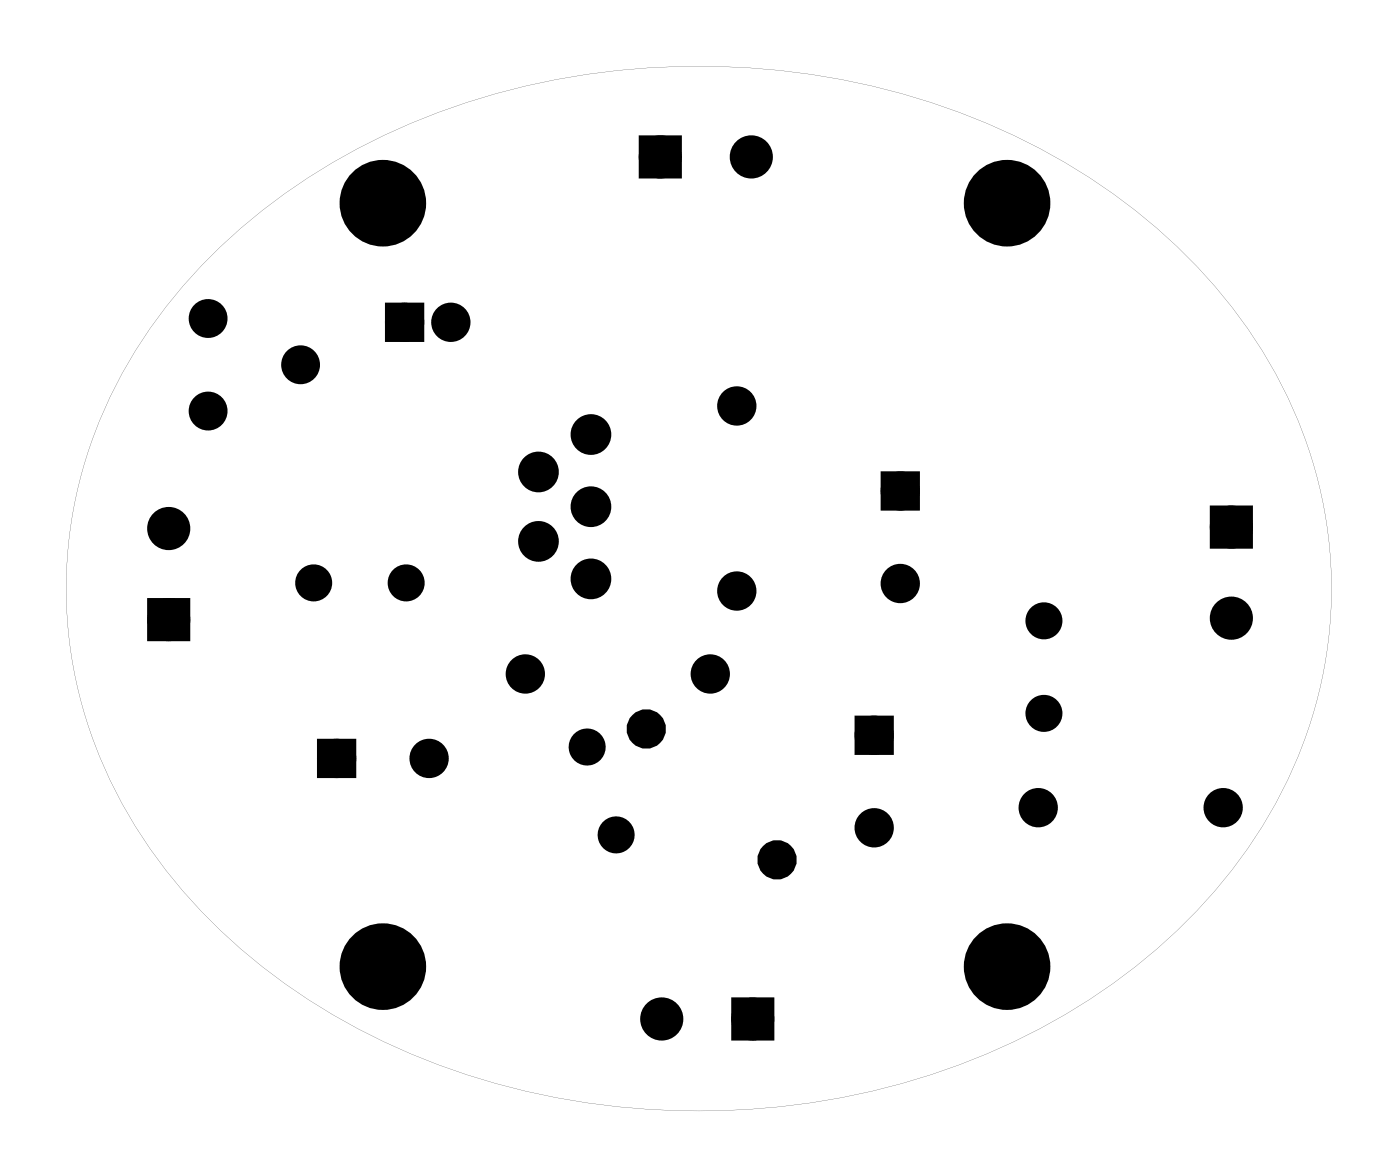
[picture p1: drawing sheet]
<svg xmlns="http://www.w3.org/2000/svg" width="77mm" height="65mm" viewBox="0 0 77 65" stroke-linecap="round" stroke-linejoin="round" font-family="sans-serif">
<g fill="#000">
<path d="M21.5 17h1.4v1.4h-1.4zM35.5 7.8h1.6v1.6h-1.6zM8.5 33.2h1.6v1.6h-1.6zM47.3 39.7h1.4v1.4h-1.4zM48.8 26.3h1.4v1.4h-1.4zM66.8 28.1h1.6v1.6h-1.6zM17.8 40.9h1.4v1.4h-1.4zM40.5 55.1h1.7v1.6h-1.7z"/>
<path d="M11.5 14.2a25.2 25.2 0 0 0-7.5 22.2 27.4 27.4 0 0 0 10.6 16.9 39.5 39.5 0 0 0 28.7 7.4 36.4 36.4 0 0 0 23.4-11.8 24.6 24.6 0 0 0 3.5-28.2 31.9 31.9 0 0 0-15.6-13.8 41.1 41.1 0 0 0-36.4 2 33.2 33.2 0 0 0-6.7 5.3zM11.5 14.2a37.4 37.4 0 0 1 24.4-10.5 39.3 39.3 0 0 1 26.2 7.7 27.4 27.4 0 0 1 10.7 16.9 25.2 25.2 0 0 1-7.5 22.2 37.4 37.4 0 0 1-24.4 10.4 39.3 39.3 0 0 1-26.2-7.6 27.4 27.4 0 0 1-10.7-16.9 25.2 25.2 0 0 1 7.5-22.2z"/>
</g>
<g fill="#000">
<circle cx="11.4" cy="17.5" r=".72"/>
<circle cx="21" cy="11.2" r="2"/>
<circle cx="22.2" cy="17.7" r=".7"/>
<circle cx="24.8" cy="17.7" r=".7"/>
<circle cx="36.3" cy="8.6" r=".8"/>
<circle cx="41.3" cy="8.6" r=".8"/>
<circle cx="55.3" cy="11.2" r="2"/>
<circle cx="9.3" cy="34" r=".8"/>
<circle cx="9.3" cy="29" r=".8"/>
<circle cx="11.4" cy="22.6" r=".72"/>
<circle cx="16.5" cy="20" r=".72"/>
<circle cx="17.2" cy="32" r=".64"/>
<circle cx="22.3" cy="32" r=".64"/>
<circle cx="28.9" cy="37" r=".7"/>
<circle cx="29.6" cy="25.9" r=".74"/>
<circle cx="29.6" cy="29.7" r=".74"/>
<circle cx="32.5" cy="23.9" r=".74"/>
<circle cx="32.5" cy="27.8" r=".74"/>
<circle cx="32.5" cy="31.8" r=".74"/>
<circle cx="39" cy="37" r=".7"/>
<circle cx="40.5" cy="32.4" r=".7"/>
<circle cx="40.5" cy="22.3" r=".7"/>
<circle cx="49.5" cy="32" r=".7"/>
<circle cx="49.5" cy="27" r=".7"/>
<circle cx="57.3" cy="39.2" r=".64"/>
<circle cx="57.3" cy="34.1" r=".64"/>
<circle cx="67.6" cy="28.9" r=".8"/>
<circle cx="67.6" cy="33.9" r=".8"/>
<circle cx="18.5" cy="41.6" r=".7"/>
<circle cx="21" cy="53.1" r="2"/>
<circle cx="23.6" cy="41.6" r=".7"/>
<circle cx="32.3" cy="41" r=".64"/>
<circle cx="33.8" cy="45.8" r=".64"/>
<circle cx="35.5" cy="40" r=".7"/>
<circle cx="36.4" cy="55.9" r=".8"/>
<circle cx="41.4" cy="55.9" r=".8"/>
<circle cx="42.7" cy="47.2" r=".7"/>
<circle cx="48" cy="40.4" r=".7"/>
<circle cx="48" cy="45.4" r=".7"/>
<circle cx="55.3" cy="53.1" r="2"/>
<circle cx="57" cy="44.3" r=".7"/>
<circle cx="67.2" cy="44.3" r=".7"/>
</g>
<g fill="none" stroke="#000" stroke-width=".76" stroke-linecap="butt">
<path d="M21.5 17h1.4v1.4h-1.4zM35.5 7.8h1.6v1.6h-1.6zM8.5 33.2h1.6v1.6h-1.6zM47.3 39.7h1.4v1.4h-1.4zM48.8 26.3h1.4v1.4h-1.4zM66.8 28.1h1.6v1.6h-1.6zM17.8 40.9h1.4v1.4h-1.4zM40.5 55.1h1.7v1.6h-1.7z"/>
<circle cx="22.2" cy="17.7" r=".7"/>
<circle cx="24.8" cy="17.7" r=".7"/>
<circle cx="36.3" cy="8.6" r=".8"/>
<circle cx="41.3" cy="8.6" r=".8"/>
<circle cx="9.3" cy="34" r=".8"/>
<circle cx="9.3" cy="29" r=".8"/>
<circle cx="17.2" cy="32" r=".64"/>
<circle cx="22.3" cy="32" r=".64"/>
<circle cx="28.9" cy="37" r=".7"/>
<circle cx="29.6" cy="29.7" r=".74"/>
<circle cx="29.6" cy="25.9" r=".74"/>
<circle cx="32.5" cy="23.9" r=".74"/>
<circle cx="32.5" cy="27.8" r=".74"/>
<circle cx="32.5" cy="31.8" r=".74"/>
<circle cx="39" cy="37" r=".7"/>
<circle cx="40.5" cy="32.4" r=".7"/>
<circle cx="40.5" cy="22.3" r=".7"/>
<circle cx="49.5" cy="32" r=".7"/>
<circle cx="49.5" cy="27" r=".7"/>
<circle cx="57.3" cy="34.1" r=".64"/>
<circle cx="57.3" cy="39.2" r=".64"/>
<circle cx="67.6" cy="33.9" r=".8"/>
<circle cx="67.6" cy="28.9" r=".8"/>
<circle cx="18.5" cy="41.6" r=".7"/>
<circle cx="23.6" cy="41.6" r=".7"/>
<circle cx="32.3" cy="41" r=".64"/>
<circle cx="33.8" cy="45.8" r=".64"/>
<circle cx="35.5" cy="40" r=".7"/>
<circle cx="36.4" cy="55.9" r=".8"/>
<circle cx="41.4" cy="55.9" r=".8"/>
<circle cx="42.7" cy="47.2" r=".7"/>
<circle cx="48" cy="45.4" r=".7"/>
<circle cx="48" cy="40.4" r=".7"/>
<circle cx="57" cy="44.3" r=".7"/>
<circle cx="67.2" cy="44.3" r=".7"/>
</g>
<g fill="none" stroke="#000" stroke-width=".69" stroke-linecap="butt">
<circle cx="11.4" cy="17.5" r=".72"/>
<circle cx="11.4" cy="22.6" r=".72"/>
<circle cx="16.5" cy="20" r=".72"/>
</g>
<g fill="none" stroke="#000" stroke-width=".75" stroke-linecap="butt">
<circle cx="21" cy="11.2" r="2"/>
<circle cx="55.3" cy="11.2" r="2"/>
<circle cx="21" cy="53.1" r="2"/>
<circle cx="55.3" cy="53.1" r="2"/>
</g>
</svg>
